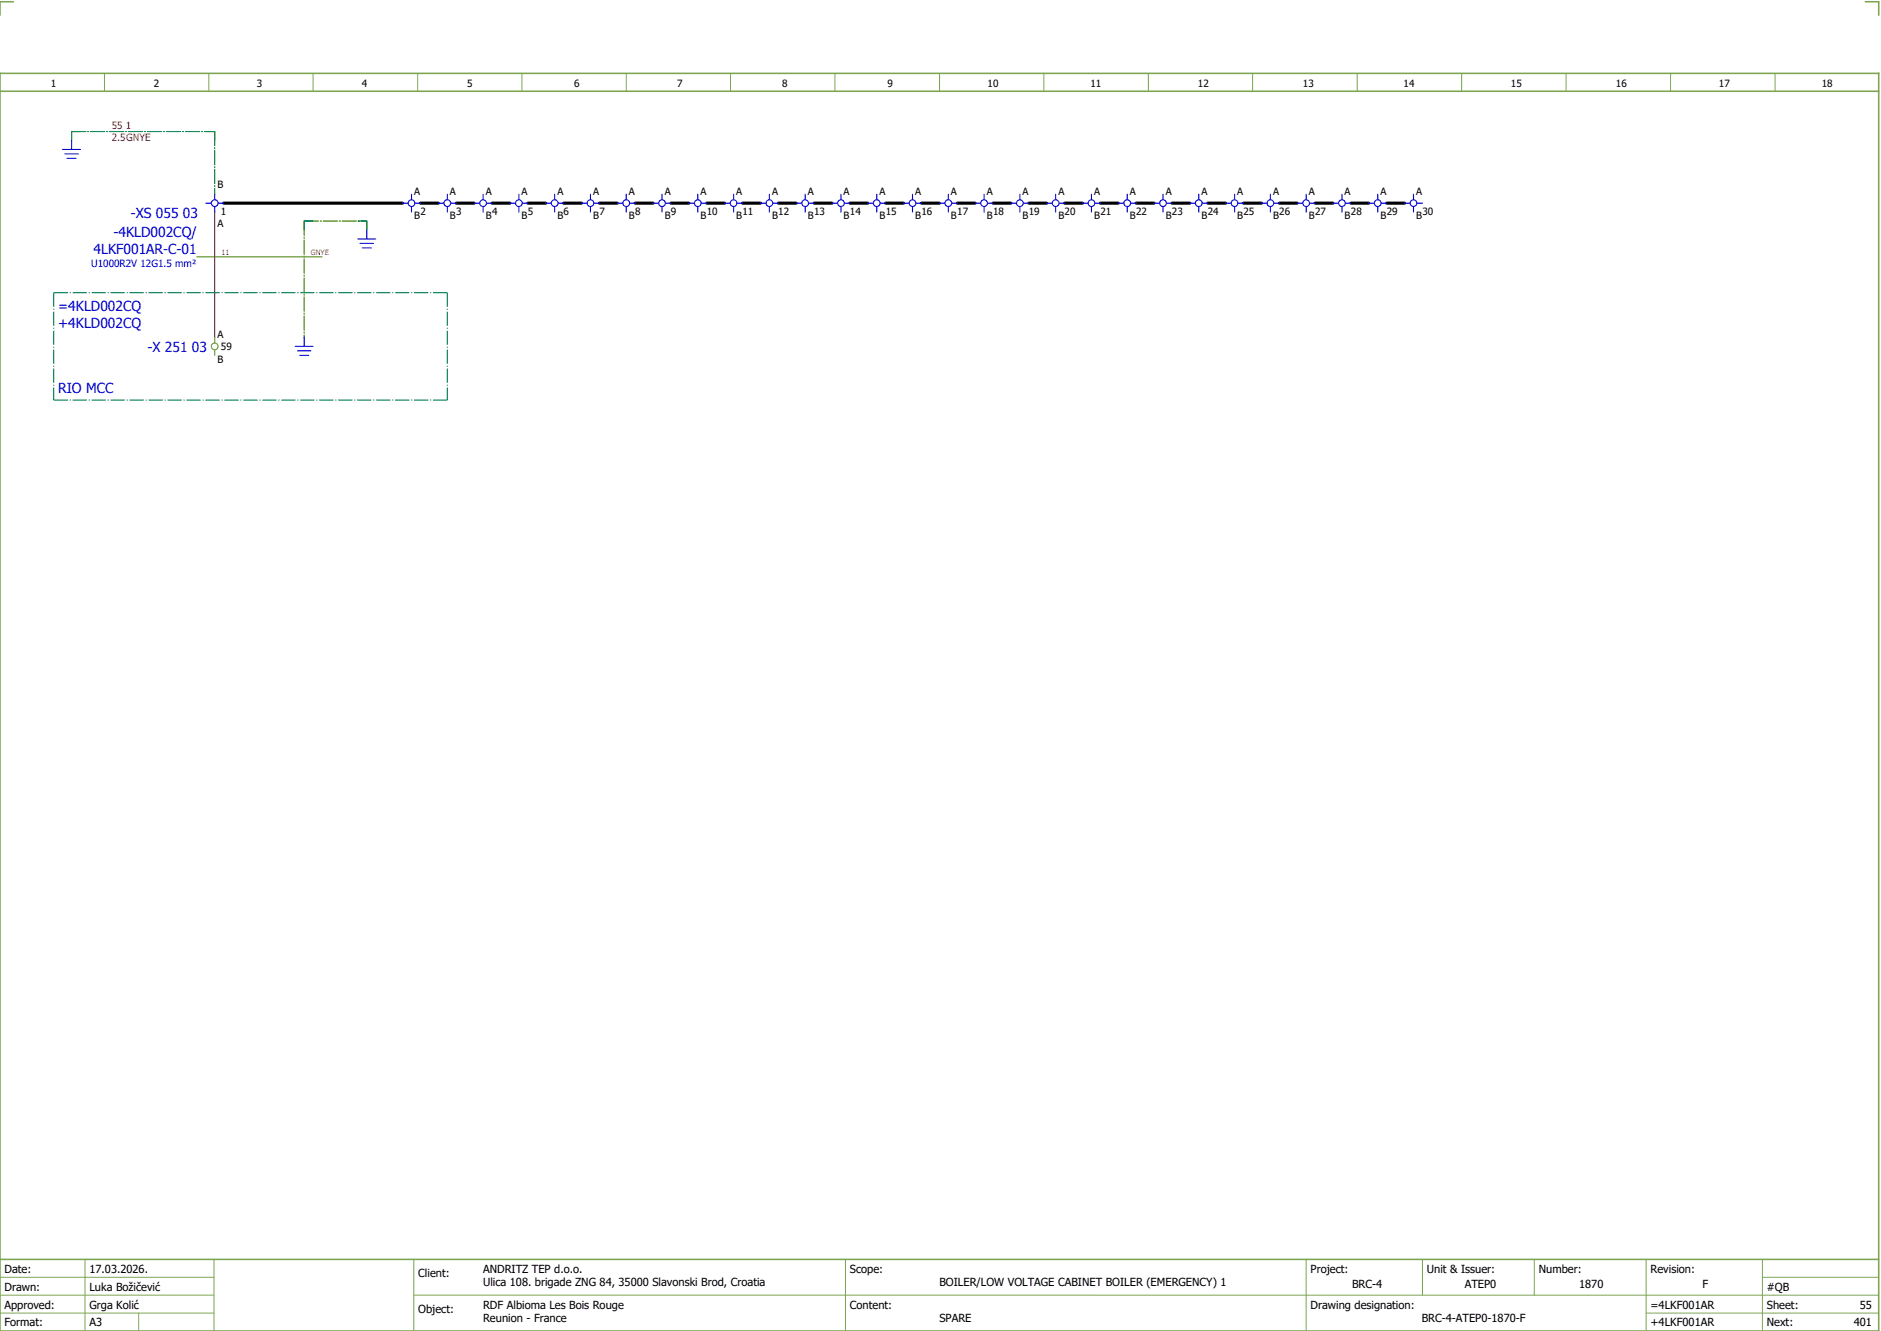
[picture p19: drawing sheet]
<svg xmlns="http://www.w3.org/2000/svg" width="421mm" height="297mm" viewBox="0 0 421 297" stroke-linecap="round" stroke-linejoin="round" font-family="sans-serif">
<defs><g id="words">
<g font-size="3.1" fill="#00f">
<text x="25.4" y="53">-4KLD002CQ/</text>
<text x="29.2" y="48.7">-XS 055 03</text>
<text x="20.9" y="56.8">4LKF001AR-C-01</text>
<text x="13" y="69.5">=4KLD002CQ</text>
<text x="13" y="73.3">+4KLD002CQ</text>
<text x="32.9" y="78.6">-X 251 03</text>
<text x="13" y="87.8">RIO MCC</text>
</g>
<g font-size="2.5">
<text x="1" y="284.4">Date:</text>
<text x="20" y="284.4">17.03.2026.</text>
<text x="93.5" y="285.4">Client:</text>
<text x="108" y="284.4">ANDRITZ TEP d.o.o.</text>
<text x="108" y="287.4">Ulica 108. brigade ZNG 84, 35000 Slavonski Brod, Croatia</text>
<text x="190" y="284.4">Scope:</text>
<text x="210" y="287.4">BOILER/LOW VOLTAGE CABINET BOILER (EMERGENCY) 1</text>
<text x="293" y="284.4">Project:</text>
<text x="302.3" y="287.9">BRC-4</text>
<text x="319" y="284.4">Unit &amp; Issuer:</text>
<text x="327.5" y="287.9">ATEP0</text>
<text x="344" y="284.4">Number:</text>
<text x="353" y="287.9">1870</text>
<text x="369" y="284.4">Revision:</text>
<text x="380.6" y="287.9">F</text>
<text x="1" y="288.4">Drawn:</text>
<text x="1" y="292.4">Approved:</text>
<text x="20" y="292.4">Grga Kolić</text>
<text x="20" y="288.4">Luka Božičević</text>
<text x="93.5" y="293.4">Object:</text>
<text x="108" y="292.4">RDF Albioma Les Bois Rouge</text>
<text x="190" y="292.4">Content:</text>
<text x="293" y="292.4">Drawing designation:</text>
<text x="369" y="292.4">=4LKF001AR</text>
<text x="395" y="292.4">Sheet:</text>
<text x="395" y="288.4">#QB</text>
<text x="415.8" y="292.4">55</text>
<text x="1" y="296.4">Format:</text>
<text x="20" y="296.4">A3</text>
<text x="108" y="295.4">Reunion - France</text>
<text x="210" y="295.4">SPARE</text>
<text x="317.8" y="295.4">BRC-4-ATEP0-1870-F</text>
<text x="369" y="296.4">+4LKF001AR</text>
<text x="395" y="296.4">Next:</text>
<text x="414.4" y="296.4">401</text>
</g>
<g font-size="2.2">
<text x="11.4" y="19.4">1</text>
<text x="34.4" y="19.4">2</text>
<text x="57.4" y="19.4">3</text>
<text x="80.9" y="19.4">4</text>
<text x="104.4" y="19.4">5</text>
<text x="128.4" y="19.4">6</text>
<text x="151.4" y="19.4">7</text>
<text x="174.9" y="19.4">8</text>
<text x="198.4" y="19.4">9</text>
<text x="220.8" y="19.4">10</text>
<text x="243.8" y="19.4">11</text>
<text x="267.8" y="19.4">12</text>
<text x="291.3" y="19.4">13</text>
<text x="313.8" y="19.4">14</text>
<text x="337.8" y="19.4">15</text>
<text x="361.3" y="19.4">16</text>
<text x="384.3" y="19.4">17</text>
<text x="407.3" y="19.4">18</text>
<text x="48.6" y="41.9">B</text>
<text x="92.6" y="43.5">A</text>
<text x="100.6" y="43.5">A</text>
<text x="108.6" y="43.5">A</text>
<text x="116.6" y="43.5">A</text>
<text x="124.6" y="43.5">A</text>
<text x="132.6" y="43.5">A</text>
<text x="140.6" y="43.5">A</text>
<text x="148.6" y="43.5">A</text>
<text x="156.6" y="43.5">A</text>
<text x="164.6" y="43.5">A</text>
<text x="172.6" y="43.5">A</text>
<text x="180.6" y="43.5">A</text>
<text x="188.6" y="43.5">A</text>
<text x="196.6" y="43.5">A</text>
<text x="204.6" y="43.5">A</text>
<text x="212.6" y="43.5">A</text>
<text x="220.6" y="43.5">A</text>
<text x="228.6" y="43.5">A</text>
<text x="236.6" y="43.5">A</text>
<text x="244.6" y="43.5">A</text>
<text x="252.6" y="43.5">A</text>
<text x="260.6" y="43.5">A</text>
<text x="268.6" y="43.5">A</text>
<text x="276.6" y="43.5">A</text>
<text x="284.6" y="43.5">A</text>
<text x="292.6" y="43.5">A</text>
<text x="300.6" y="43.5">A</text>
<text x="308.6" y="43.5">A</text>
<text x="316.6" y="43.5">A</text>
<text x="48.6" y="50.6">A</text>
<text x="49.4" y="48">1</text>
<text x="92.6" y="49">B</text>
<text x="94" y="48">2</text>
<text x="100.6" y="49">B</text>
<text x="102" y="48">3</text>
<text x="108.6" y="49">B</text>
<text x="110" y="48">4</text>
<text x="116.6" y="49">B</text>
<text x="118" y="48">5</text>
<text x="124.6" y="49">B</text>
<text x="126" y="48">6</text>
<text x="132.6" y="49">B</text>
<text x="134" y="48">7</text>
<text x="140.6" y="49">B</text>
<text x="142" y="48">8</text>
<text x="148.6" y="49">B</text>
<text x="150" y="48">9</text>
<text x="156.6" y="49">B</text>
<text x="158" y="48">10</text>
<text x="164.6" y="49">B</text>
<text x="166" y="48">11</text>
<text x="172.6" y="49">B</text>
<text x="174" y="48">12</text>
<text x="180.6" y="49">B</text>
<text x="182" y="48">13</text>
<text x="188.6" y="49">B</text>
<text x="190" y="48">14</text>
<text x="196.6" y="49">B</text>
<text x="198" y="48">15</text>
<text x="204.6" y="49">B</text>
<text x="206" y="48">16</text>
<text x="212.6" y="49">B</text>
<text x="214" y="48">17</text>
<text x="220.6" y="49">B</text>
<text x="222" y="48">18</text>
<text x="228.6" y="49">B</text>
<text x="230" y="48">19</text>
<text x="236.6" y="49">B</text>
<text x="238" y="48">20</text>
<text x="244.6" y="49">B</text>
<text x="246" y="48">21</text>
<text x="252.6" y="49">B</text>
<text x="254" y="48">22</text>
<text x="260.6" y="49">B</text>
<text x="262" y="48">23</text>
<text x="268.6" y="49">B</text>
<text x="270" y="48">24</text>
<text x="276.6" y="49">B</text>
<text x="278" y="48">25</text>
<text x="284.6" y="49">B</text>
<text x="286" y="48">26</text>
<text x="292.6" y="49">B</text>
<text x="294" y="48">27</text>
<text x="300.6" y="49">B</text>
<text x="302" y="48">28</text>
<text x="308.6" y="49">B</text>
<text x="310" y="48">29</text>
<text x="316.6" y="49">B</text>
<text x="318" y="48">30</text>
<text x="48.6" y="75.5">A</text>
<text x="48.6" y="81">B</text>
<text x="49.4" y="78.3">59</text>
</g>
<g font-size="2.2" fill="#f00">
<text x="25" y="28.9">55 1</text>
<text x="25" y="31.4">2.5GNYE</text>
</g>
<text font-size="2.2" fill="#00f" x="20.4" y="59.6">U1000R2V 12G1.5 mm²</text>
<g font-size="1.6" fill="#f00">
<text x="49.5" y="56.9">11</text>
<text x="69.5" y="56.9">GNYE</text>
</g>
</g></defs>
<path d="M0 16.4h420v281h-420zM3 .4h-3v3M417 .4h3v3M0 20.4h420M0 281.4h420" fill="none" stroke="#7ca552" stroke-width=".35"/>
<g fill="none" stroke="#7ca552" stroke-width=".22">
<path d="M23.4 16.5v4M46.7 16.4v4M70 16.4v4M93.4 16.4v4M116.7 16.5v4M140 16.4v4M163.3 16.4v4M186.7 16.4v4M210 16.4v4M233.4 16.4v4M256.7 16.4v4M280 16.5v4"/>
<path d="M303.4 16.4v4M326.8 16.4v4M350.1 16.4v4M373.5 16.4v4M396.8 16.4v4M0 285.4h47.8M0 293.4h47.8M19 281.4v16M31 293.4v4M47.8 281.4v16M47.8 289.4h-47.8M92.5 281.4v16"/>
<path d="M92.5 289.4h327.5M189 281.4v16M292 281.4v15.8M318 281.4v8M343 281.4v8M368 281.4v15.8M368 293.4h52M394 285.4h26M394 281.4v15.8"/>
</g>
<path d="M16 29.4h32M16 29.4v2M48 29.4v14M68 49.4h14M68 49.4v26M82 49.4v2" fill="none" stroke="#008000" stroke-width=".25" stroke-dasharray="3.2 .4 .3 .4"/>
<path d="M48 47.4v28" fill="none" stroke="#f00" stroke-width=".25"/>
<g fill="none" stroke="#000" stroke-width=".7">
<path d="M50 45.4h40M94 45.4h4M102 45.4h4M110 45.4h4M118 45.4h4M126 45.4h4M134 45.4h4M142 45.4h4M150 45.4h4M158 45.4h4M166 45.4h4M174 45.4h4"/>
<path d="M182 45.4h4M190 45.4h4M198 45.4h4M206 45.4h4M214 45.4h4M222 45.4h4M230 45.4h4M238 45.4h4M246 45.4h4M254 45.4h4M262 45.4h4M270 45.4h4"/>
<path d="M278 45.4h4M286 45.4h4M294 45.4h4M302 45.4h4M310 45.4h4"/>
</g>
<path d="M16 29.4h2M16 29.4v2M46 29.4h2M48 29.4v2M68 49.4h2M68 49.4v2M80 49.4h2M82 49.4v2" fill="none" stroke="#008000" stroke-width=".25" stroke-dasharray="3.2 .4 .3 .4" stroke-linecap="butt"/>
<g fill="none" stroke="#00f" stroke-width=".25">
<path d="M14 33.4h4M14.5 34.4h3M15 35.4h2M16 31.4v2M46 45.4h1.2M48 43.4v1.2M48 46.1v1.3M48.8 45.4h1.2M80 53.4h4M80.5 54.4h3M81 55.4h2M82 51.4v2"/>
<path d="M90 45.4h1.2M92 43.4v1.2M92 46.1v1.3M92.7 45.4h1.3M98 45.4h1.3M100 43.4v1.2M100 46.1v1.3M100.8 45.4h1.2M106 45.4h1.3M108 43.4v1.2M108 46.1v1.3M108.8 45.4h1.2"/>
<path d="M114 45.4h1.3M116 43.4v1.2M116 46.1v1.3M116.8 45.4h1.2M122 45.4h1.2M124 43.4v1.2M124 46.1v1.3M124.7 45.4h1.3M130 45.4h1.2M132 43.4v1.2M132 46.1v1.3M132.7 45.4h1.3"/>
<path d="M138 45.4h1.2M140 43.4v1.2M140 46.1v1.3M140.7 45.4h1.3M146 45.4h1.3M148 43.4v1.2M148 46.1v1.3M148.8 45.4h1.2M154 45.4h1.3M156 43.4v1.2M156 46.1v1.3M156.8 45.4h1.2"/>
<path d="M162 45.4h1.3M164 43.4v1.2M164 46.1v1.3M164.8 45.4h1.2M170 45.4h1.2M172 43.4v1.2M172 46.1v1.3M172.7 45.4h1.3M178 45.4h1.2M180 43.4v1.2M180 46.1v1.3M180.7 45.4h1.3"/>
<path d="M186 45.4h1.2M188 43.4v1.2M188 46.1v1.3M188.7 45.4h1.3M194 45.4h1.3M196 43.4v1.2M196 46.1v1.3M196.8 45.4h1.2M202 45.4h1.3M204 43.4v1.2M204 46.1v1.3M204.8 45.4h1.2"/>
<path d="M210 45.4h1.3M212 43.4v1.2M212 46.1v1.3M212.8 45.4h1.2M218 45.4h1.2M220 43.4v1.2M220 46.1v1.3M220.7 45.4h1.3M226 45.4h1.2M228 43.4v1.2M228 46.1v1.3M228.7 45.4h1.3"/>
<path d="M234 45.4h1.2M236 43.4v1.2M236 46.1v1.3M236.7 45.4h1.3M242 45.4h1.3M244 43.4v1.2M244 46.1v1.3M244.8 45.4h1.2M250 45.4h1.3M252 43.4v1.2M252 46.1v1.3M252.8 45.4h1.2"/>
<path d="M258 45.4h1.3M260 43.4v1.2M260 46.1v1.3M260.8 45.4h1.2M266 45.4h1.2M268 43.4v1.2M268 46.1v1.3M268.7 45.4h1.3M274 45.4h1.2M276 43.4v1.2M276 46.1v1.3M276.7 45.4h1.3"/>
<path d="M282 45.4h1.2M284 43.4v1.2M284 46.1v1.3M284.7 45.4h1.3M290 45.4h1.3M292 43.4v1.2M292 46.1v1.3M292.8 45.4h1.2M298 45.4h1.3M300 43.4v1.2M300 46.1v1.3M300.8 45.4h1.2"/>
<path d="M306 45.4h1.3M308 43.4v1.2M308 46.1v1.3M308.8 45.4h1.2M314 45.4h1.2M316 43.4v1.2M316 46.1v1.3M316.8 45.4h1.2M66 77.4h4M66.5 78.4h3M67 79.4h2M68 75.4v2"/>
<circle cx="48" cy="45.4" r=".75"/>
<circle cx="92" cy="45.4" r=".75"/>
<circle cx="100" cy="45.4" r=".75"/>
<circle cx="108" cy="45.4" r=".75"/>
<circle cx="116" cy="45.4" r=".75"/>
<circle cx="124" cy="45.4" r=".75"/>
<circle cx="132" cy="45.4" r=".75"/>
<circle cx="140" cy="45.4" r=".75"/>
<circle cx="148" cy="45.4" r=".75"/>
<circle cx="156" cy="45.4" r=".75"/>
<circle cx="164" cy="45.4" r=".75"/>
<circle cx="172" cy="45.4" r=".75"/>
<circle cx="180" cy="45.4" r=".75"/>
<circle cx="188" cy="45.4" r=".75"/>
<circle cx="196" cy="45.4" r=".75"/>
<circle cx="204" cy="45.4" r=".75"/>
<circle cx="212" cy="45.4" r=".75"/>
<circle cx="220" cy="45.4" r=".75"/>
<circle cx="228" cy="45.4" r=".75"/>
<circle cx="236" cy="45.4" r=".75"/>
<circle cx="244" cy="45.4" r=".75"/>
<circle cx="252" cy="45.4" r=".75"/>
<circle cx="260" cy="45.4" r=".75"/>
<circle cx="268" cy="45.4" r=".75"/>
<circle cx="276" cy="45.4" r=".75"/>
<circle cx="284" cy="45.4" r=".75"/>
<circle cx="292" cy="45.4" r=".75"/>
<circle cx="300" cy="45.4" r=".75"/>
<circle cx="308" cy="45.4" r=".75"/>
<circle cx="316" cy="45.4" r=".75"/>
</g>
<g fill="none" stroke="#a57c00" stroke-width=".25">
<path d="M44 57.4h28M48 75.4v1.2M48 78.1v1.3"/>
<circle cx="48" cy="77.4" r=".75"/>
</g>
<path d="M12 65.4h88M12 65.4v24M100 65.4v24M12 89.4h88" fill="none" stroke="#007f7f" stroke-width=".25" stroke-dasharray="3.2 .4 .3 .4" stroke-linecap="butt"/>
<use href="#words"/>
</svg>
